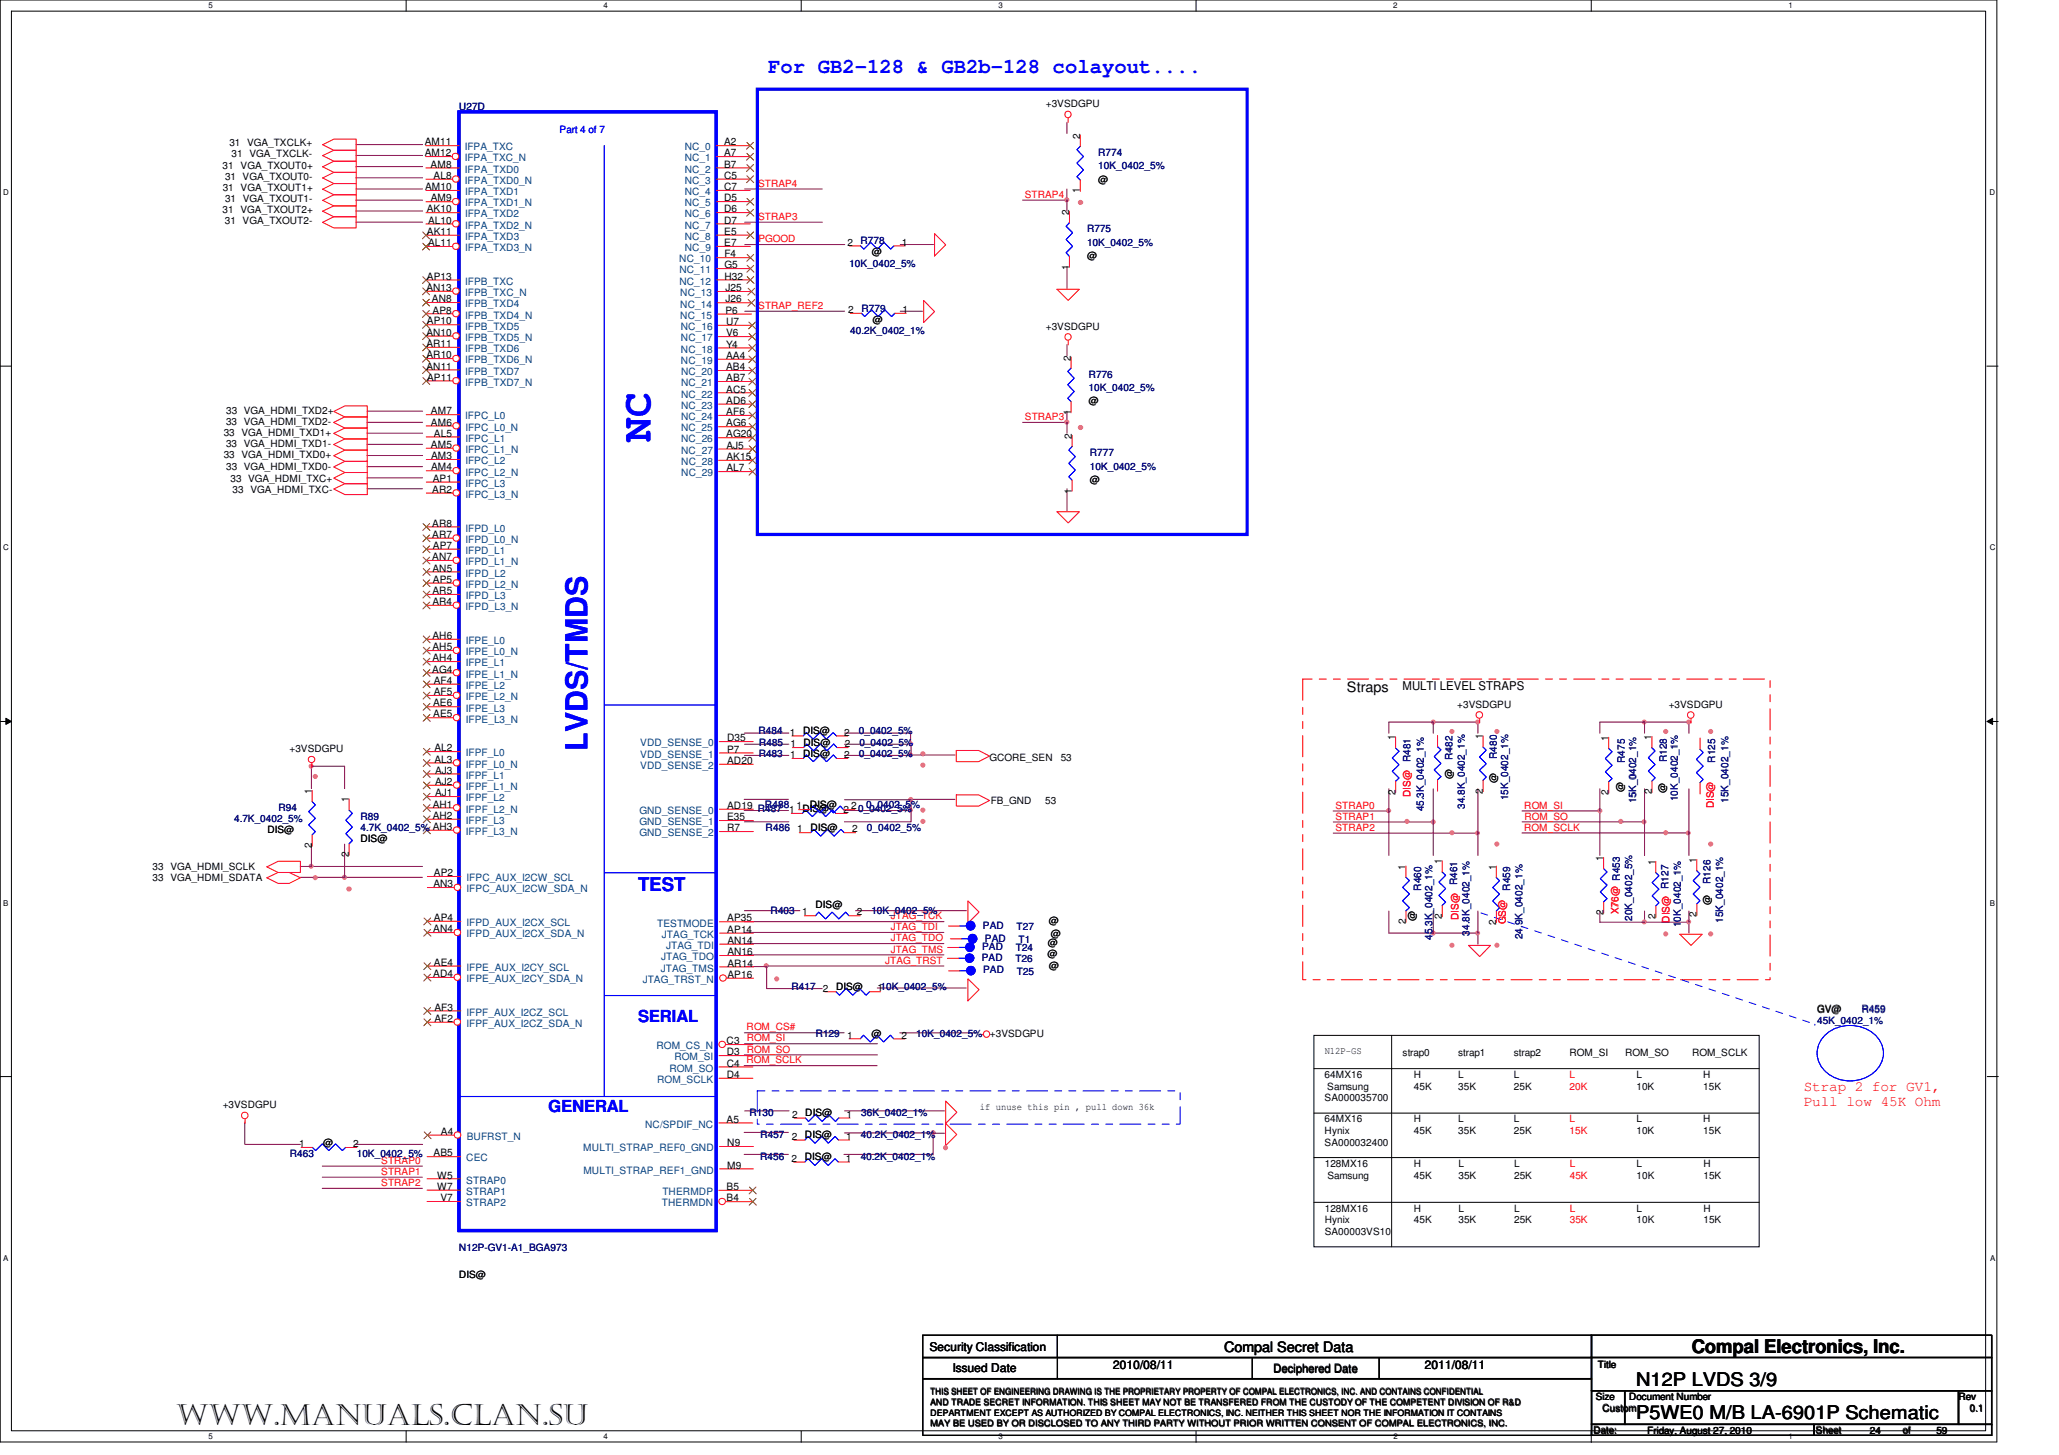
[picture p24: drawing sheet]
<svg xmlns="http://www.w3.org/2000/svg" width="297mm" height="210mm" viewBox="0 0 297 210" stroke-linecap="round" stroke-linejoin="round" font-family="sans-serif">
<defs><g id="words">
<text font-size="5.9" fill="#00f" x="93.8" y="63.7" transform="rotate(-90 93.8 63.7)">NC</text>
<text font-size="4.4" fill="#00f" x="84.7" y="108.3" transform="rotate(-90 84.7 108.3)">LVDS/TMDS</text>
<text font-size="4.2" x="25.4" y="205.5">www.manuals.clan.su</text>
<text font-size="3" fill="#00f" x="110.8" y="10.5">For GB2-128 &amp; GB2b-128 colayout....</text>
<text font-size="2.7" fill="#00f" x="92" y="128.5">TEST</text>
<g font-size="2.7">
<text x="244" y="195.1">Compal Electronics, Inc.</text>
<text x="236" y="199.9">N12P LVDS 3/9</text>
<text x="236" y="204.7">P5WE0 M/B LA-6901P Schematic</text>
</g>
<g font-size="2.4" fill="#00f">
<text x="92" y="147.5">SERIAL</text>
<text x="79.1" y="160.4">GENERAL</text>
</g>
<g font-size="2.1">
<text x="194.3" y="99.9">Straps</text>
<text x="176.6" y="195">Compal Secret Data</text>
</g>
<g font-size="2.1" fill="#f00">
<text x="260.2" y="157.4">Strap 2 for GV1,</text>
<text x="260.2" y="159.6">Pull low 45K Ohm</text>
</g>
<g font-size="1.7">
<text x="202.3" y="99.6">MULTI LEVEL STRAPS</text>
<text x="134.1" y="194.8">Security Classification</text>
<text x="137.4" y="197.9">Issued Date</text>
<text x="160.5" y="197.4">2010/08/11</text>
<text x="183.7" y="198">Deciphered Date</text>
<text x="205.5" y="197.4">2011/08/11</text>
</g>
<g font-size="1.5" fill="#000080">
<text x="66.2" y="15.9">U27D</text>
<text x="158.4" y="22.5">R774</text>
<text x="158.4" y="24.4">10K_0402_5%</text>
<text x="124.3" y="44.9">R779</text>
<text x="122.6" y="48.1">40.2K_0402_1%</text>
<text x="247.4" y="110" transform="rotate(-90 247.4 110)">R125</text>
<text x="52" y="118.2">R89</text>
<text x="52" y="119.9">4.7K_0402_5% AH3</text>
<text x="110.4" y="116.5">R488</text>
<text x="110.4" y="119.9">R486</text>
<text x="124.9" y="116.5">0_0402_5%</text>
<text x="125" y="119.9">0_0402_5%</text>
<text x="249.3" y="115.8" transform="rotate(-90 249.3 115.8)">15K_0402_1%</text>
<text x="205" y="128.5" transform="rotate(-90 205 128.5)">R460</text>
<text x="210.2" y="127.7" transform="rotate(-90 210.2 127.7)">R461</text>
<text x="217.9" y="128.5" transform="rotate(-90 217.9 128.5)">R459</text>
<text x="142.1" y="135.9">PAD</text>
<text x="146.9" y="136">T1</text>
<text x="206.6" y="135.6" transform="rotate(-90 206.6 135.6)">45.3K_0402_1%</text>
<text x="212" y="135" transform="rotate(-90 212 135)">34.8K_0402_1%</text>
<text x="219.6" y="135.5" transform="rotate(-90 219.6 135.5)">24.9K_0402_1%</text>
<text x="242.5" y="133.8" transform="rotate(-90 242.5 133.8)">10K_0402_1%</text>
<text x="108.1" y="161">R130</text>
<text x="124.2" y="161">36K_0402_1%</text>
<text x="66.2" y="180.5">N12P-GV1-A1_BGA973</text>
</g>
<g font-size="1.5">
<text x="61.3" y="22.5">AM12</text>
<text x="61.3" y="21">AM11</text>
<text x="104.5" y="21">A2</text>
<text x="104.5" y="22.5">A7</text>
<text x="155.8" y="20" transform="rotate(-90 155.8 20)">2</text>
<text x="61.3" y="27.4">AM10</text>
<text x="62.1" y="24.2">AM8</text>
<text x="62.1" y="29.1">AM9</text>
<text x="62.6" y="25.8">AL8</text>
<text x="104.5" y="24.2">B7</text>
<text x="104.5" y="25.8">C5</text>
<text x="104.5" y="27.4">C7</text>
<text x="104.5" y="29">D5</text>
<text x="155.8" y="27.9" transform="rotate(-90 155.8 27.9)">1</text>
<text x="158.4" y="26.4">@</text>
<text x="61.6" y="30.6">AK10</text>
<text x="61.6" y="33.9">AK11</text>
<text x="61.8" y="32.3">AL10</text>
<text x="61.8" y="35.5">AL11</text>
<text x="104.5" y="30.6">D6</text>
<text x="104.5" y="32.3">D7</text>
<text x="104.5" y="33.9">E5</text>
<text x="104.5" y="35.5">E7</text>
<text x="61.5" y="42">AN13</text>
<text x="61.6" y="40.3">AP13</text>
<text x="104.5" y="37.1">F4</text>
<text x="104.5" y="38.7">G5</text>
<text x="104.5" y="40.3">H32</text>
<text x="61.6" y="46.8">AP10</text>
<text x="62.3" y="43.6">AN8</text>
<text x="62.4" y="45.2">AP8</text>
<text x="104.6" y="42">J25</text>
<text x="104.6" y="43.6">J26</text>
<text x="104.6" y="45.3">P6</text>
<text x="104.7" y="46.9">U7</text>
<text x="122.4" y="45.2">2</text>
<text x="125.9" y="46.6">@</text>
<text x="130.2" y="45.2">1</text>
<text x="61.5" y="48.4">AN10</text>
<text x="61.5" y="50.1">AR11</text>
<text x="61.5" y="51.7">AR10</text>
<text x="61.5" y="53.3">AN11</text>
<text x="104.7" y="48.5">V6</text>
<text x="104.7" y="50.1">Y4</text>
<text x="104.8" y="51.8">AA4</text>
<text x="104.8" y="53.4">AB4</text>
<text x="61.6" y="54.9">AP11</text>
<text x="62.2" y="59.8">AM7</text>
<text x="104.8" y="55">AB7</text>
<text x="104.8" y="56.6">AC5</text>
<text x="104.8" y="58.3">AD6</text>
<text x="104.8" y="59.9">AF6</text>
<text x="62.2" y="61.4">AM6</text>
<text x="62.2" y="64.6">AM5</text>
<text x="62.6" y="63">AL5</text>
<text x="104.8" y="61.5">AG6</text>
<text x="104.8" y="63.1">AG20</text>
<text x="104.8" y="64.7">AJ5</text>
<text x="62.2" y="66.2">AM3</text>
<text x="62.2" y="67.9">AM4</text>
<text x="62.4" y="71.1">AR2</text>
<text x="62.4" y="69.5">AP1</text>
<text x="104.8" y="66.4">AK15</text>
<text x="104.8" y="68">AL7</text>
<text x="62.4" y="76">AR8</text>
<text x="62.4" y="77.6">AR7</text>
<text x="62.4" y="80.8">AN7</text>
<text x="62.4" y="82.5">AN5</text>
<text x="62.5" y="79.2">AP7</text>
<text x="62.4" y="87.3">AR4</text>
<text x="62.4" y="85.7">AR5</text>
<text x="62.5" y="84.1">AP5</text>
<text x="62.4" y="92.2">AH6</text>
<text x="62.4" y="93.8">AH5</text>
<text x="62.4" y="95.4">AH4</text>
<text x="62.4" y="97">AG4</text>
<text x="62.5" y="101.9">AE6</text>
<text x="62.6" y="98.7">AF4</text>
<text x="62.6" y="100.3">AF5</text>
<text x="62.5" y="103.5">AE5</text>
<text x="104.9" y="106.9">D35</text>
<text x="62.7" y="108.4">AL2</text>
<text x="62.7" y="110">AL3</text>
<text x="62.8" y="111.6">AJ3</text>
<text x="62.8" y="113.2">AJ2</text>
<text x="104.9" y="108.6">P7</text>
<text x="104.9" y="110.2">AD20</text>
<text x="50.3" y="115.8" transform="rotate(-90 50.3 115.8)">1</text>
<text x="62.4" y="116.5">AH1</text>
<text x="62.4" y="118.1">AH2</text>
<text x="62.8" y="114.9">AJ1</text>
<text x="104.9" y="116.7">AD19</text>
<text x="104.9" y="118.3">E35</text>
<text x="104.9" y="119.9">R7</text>
<text x="114.9" y="116.8">1DIS@</text>
<text x="116.8" y="116.5">DIS@</text>
<text x="116.9" y="119.9">DIS@</text>
<text x="122.8" y="116.8">20_0402_5%</text>
<text x="50.3" y="123.7" transform="rotate(-90 50.3 123.7)">2</text>
<text x="52" y="121.5">DIS@</text>
<text x="115" y="120.1">1</text>
<text x="122.9" y="120.1">2</text>
<text x="202.8" y="125.5" transform="rotate(-90 202.8 125.5)">1</text>
<text x="208" y="124.7" transform="rotate(-90 208 124.7)">1</text>
<text x="215.8" y="125.5" transform="rotate(-90 215.8 125.5)">1</text>
<text x="238.8" y="124.8" transform="rotate(-90 238.8 124.8)">1</text>
<text x="62.5" y="128">AN3</text>
<text x="62.6" y="126.4">AP2</text>
<text x="62.5" y="134.5">AN4</text>
<text x="62.6" y="132.9">AP4</text>
<text x="104.9" y="132.9">AP35</text>
<text x="104.9" y="134.6">AP14</text>
<text x="104.9" y="136.2">AN14</text>
<text x="104.9" y="137.8">AN16</text>
<text x="151.6" y="135.2">@</text>
<text x="202.8" y="133.4" transform="rotate(-90 202.8 133.4)">2</text>
<text x="204.2" y="132.9" transform="rotate(-90 204.2 132.9)">@</text>
<text x="208" y="132.6" transform="rotate(-90 208 132.6)">2</text>
<text x="215.8" y="133.4" transform="rotate(-90 215.8 133.4)">2</text>
<text x="238.8" y="132.6" transform="rotate(-90 238.8 132.6)">2</text>
<text x="62.5" y="141">AD4</text>
<text x="62.6" y="139.3">AE4</text>
<text x="104.9" y="139.4">AR14</text>
<text x="104.9" y="141.1">AP16</text>
<text x="62.7" y="145.8">AF3</text>
<text x="62.7" y="147.4">AF2</text>
<text x="104.8" y="150.7">C3</text>
<text x="104.8" y="152.2">D3</text>
<text x="104.8" y="153.9">C4</text>
<text x="104.8" y="155.5">D4</text>
<text x="104.8" y="162">A5</text>
<text x="114.3" y="161.3">2</text>
<text x="116.2" y="161">DIS@</text>
<text x="122.1" y="161.2">1</text>
<text x="62.6" y="166.8">AB5</text>
<text x="63.6" y="163.7">A4</text>
<text x="104.9" y="165.4">N9</text>
<text x="114.2" y="164.4">2</text>
<text x="122.1" y="164.4">1</text>
<text x="63.1" y="170">W5</text>
<text x="63.1" y="171.7">W7</text>
<text x="63.5" y="173.3">V7</text>
<text x="104.8" y="171.7">B5</text>
<text x="104.8" y="173.3">B4</text>
<text x="104.9" y="168.6">M9</text>
<text x="66.2" y="184.4">DIS@</text>
</g>
<g font-size="1.5" fill="#004080">
<text x="67" y="23.3">IFPA_TXC_N</text>
<text x="67" y="21.7">IFPA_TXC</text>
<text x="98.8" y="21.7">NC_0</text>
<text x="98.8" y="23.3">NC_1</text>
<text x="67.1" y="24.9">IFPA_TXD0</text>
<text x="67.1" y="26.5">IFPA_TXD0_N</text>
<text x="67.1" y="28.2">IFPA_TXD1</text>
<text x="67.1" y="29.8">IFPA_TXD1_N</text>
<text x="98.8" y="24.9">NC_2</text>
<text x="98.8" y="26.5">NC_3</text>
<text x="98.8" y="28.1">NC_4</text>
<text x="98.8" y="29.8">NC_5</text>
<text x="67.1" y="31.4">IFPA_TXD2</text>
<text x="67.1" y="33">IFPA_TXD2_N</text>
<text x="67.1" y="34.6">IFPA_TXD3</text>
<text x="98.8" y="31.4">NC_6</text>
<text x="98.8" y="33">NC_7</text>
<text x="98.8" y="34.6">NC_8</text>
<text x="67.1" y="36.2">IFPA_TXD3_N</text>
<text x="67.1" y="41.1">IFPB_TXC</text>
<text x="98" y="37.9">NC_10</text>
<text x="98" y="39.4">NC_11</text>
<text x="98" y="41.1">NC_12</text>
<text x="98.8" y="36.2">NC_9</text>
<text x="67.1" y="42.7">IFPB_TXC_N</text>
<text x="67.1" y="44.3">IFPB_TXD4</text>
<text x="67.1" y="46">IFPB_TXD4_N</text>
<text x="67.1" y="47.5">IFPB_TXD5</text>
<text x="98.1" y="42.7">NC_13</text>
<text x="98.1" y="44.4">NC_14</text>
<text x="98.1" y="46">NC_15</text>
<text x="98.2" y="47.6">NC_16</text>
<text x="67.1" y="49.2">IFPB_TXD5_N</text>
<text x="67.1" y="50.8">IFPB_TXD6</text>
<text x="67.1" y="52.4">IFPB_TXD6_N</text>
<text x="98.2" y="49.2">NC_17</text>
<text x="98.2" y="50.9">NC_18</text>
<text x="98.2" y="52.5">NC_19</text>
<text x="67.1" y="54">IFPB_TXD7</text>
<text x="67.1" y="55.6">IFPB_TXD7_N</text>
<text x="98.2" y="54.1">NC_20</text>
<text x="98.3" y="55.7">NC_21</text>
<text x="98.3" y="57.4">NC_22</text>
<text x="98.3" y="59">NC_23</text>
<text x="67.1" y="60.5">IFPC_L0</text>
<text x="67.1" y="62.1">IFPC_L0_N</text>
<text x="67.1" y="63.7">IFPC_L1</text>
<text x="67.1" y="65.3">IFPC_L1_N</text>
<text x="98.3" y="60.6">NC_24</text>
<text x="98.3" y="62.2">NC_25</text>
<text x="98.3" y="63.8">NC_26</text>
<text x="98.3" y="65.5">NC_27</text>
<text x="67.1" y="67">IFPC_L2</text>
<text x="67.1" y="68.6">IFPC_L2_N</text>
<text x="67.1" y="70.2">IFPC_L3</text>
<text x="67.1" y="71.8">IFPC_L3_N</text>
<text x="98.3" y="67.1">NC_28</text>
<text x="98.3" y="68.7">NC_29</text>
<text x="67.2" y="76.7">IFPD_L0</text>
<text x="67.2" y="78.3">IFPD_L0_N</text>
<text x="67.2" y="79.9">IFPD_L1</text>
<text x="67.2" y="81.5">IFPD_L1_N</text>
<text x="67.2" y="83.2">IFPD_L2</text>
<text x="67.2" y="84.8">IFPD_L2_N</text>
<text x="67.2" y="88">IFPD_L3_N</text>
<text x="67.2" y="86.4">IFPD_L3</text>
<text x="67.2" y="92.9">IFPE_L0</text>
<text x="67.2" y="94.5">IFPE_L0_N</text>
<text x="67.2" y="96.1">IFPE_L1</text>
<text x="67.2" y="97.8">IFPE_L1_N</text>
<text x="67.2" y="99.4">IFPE_L2</text>
<text x="67.2" y="101">IFPE_L2_N</text>
<text x="67.2" y="102.6">IFPE_L3</text>
<text x="67.2" y="104.2">IFPE_L3_N</text>
<text x="92.4" y="107.7">VDD_SENSE_0</text>
<text x="67.2" y="109.1">IFPF_L0</text>
<text x="67.2" y="110.7">IFPF_L0_N</text>
<text x="67.2" y="112.3">IFPF_L1</text>
<text x="67.2" y="114">IFPF_L1_N</text>
<text x="92.4" y="109.3">VDD_SENSE_1</text>
<text x="92.4" y="110.9">VDD_SENSE_2</text>
<text x="67.2" y="115.6">IFPF_L2</text>
<text x="67.2" y="117.2">IFPF_L2_N</text>
<text x="67.2" y="118.9">IFPF_L3</text>
<text x="92.2" y="117.4">GND_SENSE_0</text>
<text x="92.2" y="119.1">GND_SENSE_1</text>
<text x="67.2" y="120.5">IFPF_L3_N</text>
<text x="92.3" y="120.6">GND_SENSE_2</text>
<text x="67.3" y="127.1">IFPC_AUX_I2CW_SCL</text>
<text x="67.3" y="128.7">IFPC_AUX_I2CW_SDA_N</text>
<text x="67.3" y="133.6">IFPD_AUX_I2CX_SCL</text>
<text x="67.3" y="135.2">IFPD_AUX_I2CX_SDA_N</text>
<text x="94.8" y="133.7">TESTMODE</text>
<text x="95.5" y="135.3">JTAG_TCK</text>
<text x="96.1" y="136.9">JTAG_TDI</text>
<text x="67.3" y="140.1">IFPE_AUX_I2CY_SCL</text>
<text x="67.3" y="141.7">IFPE_AUX_I2CY_SDA_N</text>
<text x="92.7" y="141.8">JTAG_TRST_N</text>
<text x="95.3" y="140.2">JTAG_TMS</text>
<text x="95.4" y="138.5">JTAG_TDO</text>
<text x="67.3" y="146.5">IFPF_AUX_I2CZ_SCL</text>
<text x="67.3" y="148.2">IFPF_AUX_I2CZ_SDA_N</text>
<text x="94.7" y="151.4">ROM_CS_N</text>
<text x="96.6" y="154.6">ROM_SO</text>
<text x="97.3" y="153">ROM_SI</text>
<text x="94.8" y="156.2">ROM_SCLK</text>
<text x="67.3" y="167.6">CEC</text>
<text x="67.3" y="164.4">BUFRST_N</text>
<text x="84.2" y="166.1">MULTI_STRAP_REF0_GND</text>
<text x="93.1" y="162.7">NC/SPDIF_NC</text>
<text x="67.3" y="170.7">STRAP0</text>
<text x="67.3" y="172.4">STRAP1</text>
<text x="84.2" y="169.3">MULTI_STRAP_REF1_GND</text>
<text x="95.6" y="172.4">THERMDP</text>
<text x="67.3" y="174">STRAP2</text>
<text x="95.5" y="174">THERMDN</text>
</g>
<text font-size="1.5" fill="#00f" x="80.7" y="19.1">Part 4 of 7</text>
<g font-size="1.5" fill="#f00">
<text x="247.2" y="116.6" transform="rotate(-90 247.2 116.6)">DIS@</text>
<text x="210.4" y="132.7" transform="rotate(-90 210.4 132.7)">DIS@</text>
<text x="217.2" y="133.4" transform="rotate(-90 217.2 133.4)">GS@</text>
<text x="240.9" y="133.1" transform="rotate(-90 240.9 133.1)">DIS@ R127</text>
</g>
<g font-size="1.4">
<text x="150.9" y="15.5">+3VSDGPU</text>
<text x="33.1" y="21.1">31 VGA_TXCLK+</text>
<text x="33.4" y="22.7">31 VGA_TXCLK-</text>
<text x="32.1" y="24.3">31 VGA_TXOUT0+</text>
<text x="32.1" y="27.5">31 VGA_TXOUT1+</text>
<text x="32.5" y="25.9">31 VGA_TXOUT0-</text>
<text x="32.5" y="29.1">31 VGA_TXOUT1-</text>
<text x="32.1" y="30.7">31 VGA_TXOUT2+</text>
<text x="32.5" y="32.3">31 VGA_TXOUT2-</text>
<text x="122.2" y="35.4">2</text>
<text x="130.1" y="35.4">1</text>
<text x="154.2" y="31" transform="rotate(-90 154.2 31)">2</text>
<text x="125.8" y="36.8">@</text>
<text x="154.2" y="38.9" transform="rotate(-90 154.2 38.9)">1</text>
<text x="156.8" y="37.4">@</text>
<text x="150.9" y="47.6">+3VSDGPU</text>
<text x="154.5" y="52" transform="rotate(-90 154.5 52)">2</text>
<text x="32.6" y="59.7">33 VGA_HDMI_TXD2+</text>
<text x="154.5" y="59.8" transform="rotate(-90 154.5 59.8)">1</text>
<text x="157.1" y="58.3">@</text>
<text x="32.3" y="62.9">33 VGA_HDMI_TXD1+</text>
<text x="32.6" y="61.3">33 VGA_HDMI_TXD2-</text>
<text x="32.6" y="64.6">33 VGA_HDMI_TXD1-</text>
<text x="154.6" y="63.3" transform="rotate(-90 154.6 63.3)">2</text>
<text x="32.3" y="66.1">33 VGA_HDMI_TXD0+</text>
<text x="32.6" y="67.7">33 VGA_HDMI_TXD0-</text>
<text x="33.3" y="69.5">33 VGA_HDMI_TXC+</text>
<text x="33.6" y="71.1">33 VGA_HDMI_TXC-</text>
<text x="154.6" y="71.2" transform="rotate(-90 154.6 71.2)">1</text>
<text x="157.2" y="69.7">@</text>
<text x="114" y="106.1">1</text>
<text x="114" y="107.8">1</text>
<text x="115.9" y="105.9">DIS@</text>
<text x="115.9" y="107.6">DIS@</text>
<text x="121.8" y="106.1">2</text>
<text x="121.9" y="107.8">2</text>
<text x="201.3" y="106.8" transform="rotate(-90 201.3 106.8)">1</text>
<text x="210.2" y="102.1">+3VSDGPU</text>
<text x="213.9" y="106.7" transform="rotate(-90 213.9 106.7)">1</text>
<text x="232" y="106.9" transform="rotate(-90 232 106.9)">1</text>
<text x="238.3" y="106.8" transform="rotate(-90 238.3 106.8)">1</text>
<text x="240.7" y="102.1">+3VSDGPU</text>
<text x="41.8" y="108.5">+3VSDGPU</text>
<text x="114" y="109.4">1</text>
<text x="115.9" y="109.2">DIS@</text>
<text x="121.8" y="109.4">2</text>
<text x="142.8" y="109.7">GCORE_SEN</text>
<text x="153" y="109.7">53</text>
<text x="209.5" y="112.3" transform="rotate(-90 209.5 112.3)">@</text>
<text x="215.9" y="112.9" transform="rotate(-90 215.9 112.9)">@</text>
<text x="45" y="114.5" transform="rotate(-90 45 114.5)">1</text>
<text x="113.9" y="117.3">1</text>
<text x="121.7" y="117.3">2</text>
<text x="142.9" y="116">FB_GND</text>
<text x="150.8" y="116">53</text>
<text x="201.3" y="114.6" transform="rotate(-90 201.3 114.6)">2</text>
<text x="213.9" y="114.5" transform="rotate(-90 213.9 114.5)">2</text>
<text x="232" y="114.7" transform="rotate(-90 232 114.7)">2</text>
<text x="234.2" y="114.2" transform="rotate(-90 234.2 114.2)">@</text>
<text x="238.3" y="114.6" transform="rotate(-90 238.3 114.6)">2</text>
<text x="240.3" y="114.5" transform="rotate(-90 240.3 114.5)">@</text>
<text x="22" y="125.4">33 VGA_HDMI_SCLK</text>
<text x="38.6" y="120.2">DIS@</text>
<text x="45" y="122.4" transform="rotate(-90 45 122.4)">2</text>
<text x="231.3" y="124.2" transform="rotate(-90 231.3 124.2)">1</text>
<text x="244.7" y="124.5" transform="rotate(-90 244.7 124.5)">1</text>
<text x="22" y="127.1">33 VGA_HDMI_SDATA</text>
<text x="117.6" y="131">DIS@</text>
<text x="246.8" y="130.6" transform="rotate(-90 246.8 130.6)">@</text>
<text x="115.7" y="132.1">1</text>
<text x="123.6" y="132.1">2</text>
<text x="151.1" y="138">@</text>
<text x="151.2" y="136.4">@</text>
<text x="151.3" y="133.3">@</text>
<text x="231.3" y="132" transform="rotate(-90 231.3 132)">2</text>
<text x="244.8" y="132.3" transform="rotate(-90 244.8 132.3)">2</text>
<text x="118.7" y="143">2</text>
<text x="120.6" y="142.8">DIS@</text>
<text x="126.6" y="143">110K_0402_5%</text>
<text x="151.3" y="139.8">@</text>
<text x="122.2" y="149.8">1</text>
<text x="125.7" y="149.6">@</text>
<text x="130" y="149.8">2</text>
<text x="142.8" y="149.6">+3VSDGPU</text>
<text x="262.1" y="146.1">GV@</text>
<text x="191.1" y="155.5">64MX16</text>
<text x="191.1" y="152.1">N12P-GS</text>
<text x="202.4" y="152.3">strap0</text>
<text x="204" y="155.5">H</text>
<text x="210.4" y="152.3">strap1</text>
<text x="210.4" y="155.5">L</text>
<text x="218.4" y="152.3">strap2</text>
<text x="218.4" y="155.5">L</text>
<text x="226.4" y="152.3">ROM_SI</text>
<text x="234.5" y="152.3">ROM_SO</text>
<text x="236.1" y="155.5">L</text>
<text x="244.1" y="152.3">ROM_SCLK</text>
<text x="245.7" y="155.5">H</text>
<text x="32.1" y="159.9">+3VSDGPU</text>
<text x="141.4" y="160.1">if unuse this pin , pull down 36k</text>
<text x="191.1" y="158.9">SA000035700</text>
<text x="191.1" y="161.9">64MX16</text>
<text x="191.5" y="157.2">Samsung</text>
<text x="204" y="157.2">45K</text>
<text x="204" y="161.9">H</text>
<text x="210.4" y="157.2">35K</text>
<text x="210.4" y="161.9">L</text>
<text x="218.4" y="157.2">25K</text>
<text x="218.4" y="161.9">L</text>
<text x="236.1" y="157.2">10K</text>
<text x="236.1" y="161.9">L</text>
<text x="245.7" y="157.2">15K</text>
<text x="245.7" y="161.9">H</text>
<text x="43.1" y="165.5">1</text>
<text x="46.6" y="165.3">@</text>
<text x="51" y="165.5">2</text>
<text x="114.2" y="167.6">2</text>
<text x="116.1" y="167.4">DIS@</text>
<text x="116.1" y="164.2">DIS@</text>
<text x="122" y="167.6">1</text>
<text x="191.1" y="163.6">Hynix</text>
<text x="191.1" y="165.3">SA000032400</text>
<text x="204" y="163.6">45K</text>
<text x="210.4" y="163.6">35K</text>
<text x="218.4" y="163.6">25K</text>
<text x="236.1" y="163.6">10K</text>
<text x="245.7" y="163.6">15K</text>
<text x="191.1" y="168.3">128MX16</text>
<text x="191.5" y="170">Samsung</text>
<text x="204" y="168.3">H</text>
<text x="204" y="170">45K</text>
<text x="210.4" y="168.3">L</text>
<text x="210.4" y="170">35K</text>
<text x="218.4" y="168.3">L</text>
<text x="218.4" y="170">25K</text>
<text x="236.1" y="168.3">L</text>
<text x="236.1" y="170">10K</text>
<text x="245.7" y="168.3">H</text>
<text x="245.7" y="170">15K</text>
<text x="191.1" y="174.8">128MX16</text>
<text x="191.1" y="176.5">Hynix</text>
<text x="191.1" y="178.2">SA00003VS10</text>
<text x="204" y="174.8">H</text>
<text x="204" y="176.5">45K</text>
<text x="210.4" y="174.8">L</text>
<text x="210.4" y="176.5">35K</text>
<text x="218.4" y="174.8">L</text>
<text x="218.4" y="176.5">25K</text>
<text x="236.1" y="174.8">L</text>
<text x="236.1" y="176.5">10K</text>
<text x="245.7" y="174.8">H</text>
<text x="245.7" y="176.5">15K</text>
<text x="230.5" y="197.3">Title</text>
<text x="230.2" y="201.9">Size</text>
<text x="231.2" y="203.6">Custom</text>
<text x="235" y="201.9">Document Number</text>
<text x="282.5" y="201.9">Rev</text>
<text x="284.1" y="203.6">0.1</text>
<text x="229.8" y="206.8">Date:</text>
<text x="237.6" y="206.8">Friday, August 27, 2010</text>
<text x="261.9" y="206.8">Sheet</text>
<text x="269.7" y="206.8">24</text>
<text x="274.5" y="206.8">of</text>
<text x="279.3" y="206.8">59</text>
</g>
<g font-size="1.4" fill="#f00">
<text x="109.4" y="26.9">STRAP4</text>
<text x="147.9" y="28.5">STRAP4</text>
<text x="109.4" y="31.7">STRAP3</text>
<text x="109.4" y="34.9">PGOOD</text>
<text x="109.4" y="44.6">STRAP_REF2</text>
<text x="147.9" y="60.6">STRAP3</text>
<text x="192.7" y="116.7">STRAP0</text>
<text x="192.7" y="119.8">STRAP2</text>
<text x="192.7" y="118.2">STRAP1</text>
<text x="203.5" y="115" transform="rotate(-90 203.5 115)">DIS@</text>
<text x="219.9" y="119.8">ROM_SCLK</text>
<text x="219.9" y="116.7">ROM_SI</text>
<text x="219.9" y="118.2">ROM_SO</text>
<text x="233.5" y="131.9" transform="rotate(-90 233.5 131.9)">X76@ R453</text>
<text x="128.5" y="134.2">JTAG_TDI</text>
<text x="128.5" y="135.8">JTAG_TDO</text>
<text x="128.5" y="137.4">JTAG_TMS</text>
<text x="128.5" y="132.6">JTAG_TCK</text>
<text x="127.7" y="139">JTAG_TRST</text>
<text x="107.7" y="148.7">ROM_CS#</text>
<text x="107.7" y="153.4">ROM_SCLK</text>
<text x="107.7" y="151.8">ROM_SO</text>
<text x="107.7" y="150.2">ROM_SI</text>
<text x="226.4" y="155.5">L</text>
<text x="226.4" y="157.2">20K</text>
<text x="226.4" y="161.9">L</text>
<text x="55" y="167.9">STRAP0</text>
<text x="226.4" y="163.6">15K</text>
<text x="55" y="171.1">STRAP2</text>
<text x="55" y="169.5">STRAP1</text>
<text x="226.5" y="168.3">L</text>
<text x="226.5" y="170">45K</text>
<text x="226.5" y="174.8">L</text>
<text x="226.5" y="176.5">35K</text>
</g>
<g font-size="1.4" fill="#000080">
<text x="124.1" y="35.2">R778</text>
<text x="156.8" y="33.5">R775</text>
<text x="156.8" y="35.4">10K_0402_5%</text>
<text x="122.5" y="38.5">10K_0402_5%</text>
<text x="157.1" y="54.5">R776</text>
<text x="157.1" y="56.4">10K_0402_5%</text>
<text x="157.2" y="65.8">R777</text>
<text x="157.2" y="67.7">10K_0402_5%</text>
<text x="109.4" y="105.9">R484</text>
<text x="109.5" y="107.6">R485</text>
<text x="123.9" y="105.9">0_0402_5%</text>
<text x="124" y="107.6">0_0402_5%</text>
<text x="109.5" y="109.2">R483</text>
<text x="123.9" y="109.2">0_0402_5%</text>
<text x="203.5" y="110" transform="rotate(-90 203.5 110)">R481</text>
<text x="209.5" y="109.6" transform="rotate(-90 209.5 109.6)">R482</text>
<text x="215.9" y="109.5" transform="rotate(-90 215.9 109.5)">R480</text>
<text x="234.4" y="110.1" transform="rotate(-90 234.4 110.1)">R475</text>
<text x="240.5" y="110" transform="rotate(-90 240.5 110)">R128</text>
<text x="33.8" y="118.6">4.7K_0402_5%</text>
<text x="40.2" y="117">R94</text>
<text x="109.3" y="117.1">R487</text>
<text x="205.4" y="117.1" transform="rotate(-90 205.4 117.1)">45.3K_0402_1%</text>
<text x="211.3" y="116.7" transform="rotate(-90 211.3 116.7)">34.8K_0402_1%</text>
<text x="217.6" y="115.5" transform="rotate(-90 217.6 115.5)">15K_0402_1%</text>
<text x="236" y="115.9" transform="rotate(-90 236 115.9)">15K_0402_1%</text>
<text x="242" y="115.6" transform="rotate(-90 242 115.6)">10K_0402_1%</text>
<text x="111.2" y="131.8">R403</text>
<text x="125.7" y="131.8">10K_0402_5%</text>
<text x="246.8" y="127.5" transform="rotate(-90 246.8 127.5)">R126</text>
<text x="141.7" y="137.1">PAD</text>
<text x="141.8" y="134">PAD</text>
<text x="146.5" y="137.2">T24</text>
<text x="146.7" y="134.1">T27</text>
<text x="235.4" y="132.8" transform="rotate(-90 235.4 132.8)">20K_0402_5%</text>
<text x="248.6" y="133.1" transform="rotate(-90 248.6 133.1)">15K_0402_1%</text>
<text x="114.2" y="142.8">R417</text>
<text x="141.6" y="138.6">PAD</text>
<text x="141.8" y="140.4">PAD</text>
<text x="146.5" y="138.8">T26</text>
<text x="146.7" y="140.6">T25</text>
<text x="117.7" y="149.6">R129</text>
<text x="132.2" y="149.6">10K_0402_5%</text>
<text x="262.1" y="147.7">45K_0402_1%</text>
<text x="268.6" y="146.1">R459</text>
<text x="41.8" y="166.9">R463</text>
<text x="51.5" y="166.9">10K_0402_5%</text>
<text x="109.7" y="167.4">R456</text>
<text x="109.7" y="164.2">R457</text>
<text x="124.2" y="167.4">40.2K_0402_1%</text>
<text x="124.2" y="164.2">40.2K_0402_1%</text>
</g>
<g font-size="1.3">
<text x="134.2" y="201.2">THIS SHEET OF ENGINEERING DRAWING IS THE PROPRIETARY PROPERTY OF COMPAL ELECTRONICS, INC. AND CONTAINS CONFIDENTIAL</text>
<text x="134.2" y="202.7">AND TRADE SECRET INFORMATION. THIS SHEET MAY NOT BE TRANSFERED FROM THE CUSTODY OF THE COMPETENT DIVISION OF R&amp;D</text>
<text x="134.2" y="204.2">DEPARTMENT EXCEPT AS AUTHORIZED BY COMPAL ELECTRONICS, INC. NEITHER THIS SHEET NOR THE INFORMATION IT CONTAINS</text>
<text x="134.2" y="205.8">MAY BE USED BY OR DISCLOSED TO ANY THIRD PARTY WITHOUT PRIOR WRITTEN CONSENT OF COMPAL ELECTRONICS, INC.</text>
</g>
<g font-size="1.1">
<text x="30.1" y="1.1">5</text>
<text x="87" y="1.1">4</text>
<text x="144" y="1.1">3</text>
<text x="201" y="1.1">2</text>
<text x="258" y="1.1">1</text>
<text x=".5" y="28.2">D</text>
<text x="287" y="28.2">D</text>
<text x=".5" y="79.4">C</text>
<text x="287" y="79.4">C</text>
<text x=".5" y="130.6">B</text>
<text x="287.1" y="130.6">B</text>
<text x=".5" y="181.9">A</text>
<text x="287.1" y="181.9">A</text>
<text x="30.1" y="207.6">5</text>
<text x="87" y="207.6">4</text>
<text x="144" y="207.6">3</text>
<text x="201" y="207.6">2</text>
<text x="258" y="207.6">1</text>
</g>
</g></defs>
<path d="M0 0h288.1v208h-288zM1.6 1.6h284.9v204.8h-284.9z" fill="none" stroke="#000" stroke-width=".14"/>
<g fill="#fff">
<path d="M30.1 .2h.6v1.2h-.6z"/>
<path d="M30.1 206.6h.6v1.2h-.6z"/>
</g>
<path d="M58.6 0v1.6M58.6 206.4v1.6" fill="none" stroke="#000" stroke-width=".14"/>
<g fill="#fff">
<path d="M87 .2h.6v1.2h-.6z"/>
<path d="M87 206.6h.6v1.2h-.6z"/>
</g>
<path d="M115.6 0v1.6M115.6 206.5v1.6" fill="none" stroke="#000" stroke-width=".14"/>
<g fill="#fff">
<path d="M144 .2h.6v1.2h-.6z"/>
<path d="M144 206.6h.6v1.2h-.6z"/>
</g>
<path d="M172.5 0v1.6M172.5 206.5v1.6" fill="none" stroke="#000" stroke-width=".14"/>
<g fill="#fff">
<path d="M201 .2h.6v1.2h-.6z"/>
<path d="M201 206.7h.6v1.1h-.6z"/>
</g>
<path d="M229.6 0v1.6M229.6 206.5v1.6" fill="none" stroke="#000" stroke-width=".14"/>
<g fill="#fff">
<path d="M258 .2h.6v1.2h-.6z"/>
<path d="M258 206.7h.6v1.1h-.6z"/>
<path d="M.5 27.2h.7v1.2h-.7z"/>
<path d="M287 27.2h.8v1.2h-.8z"/>
<path d="M.5 78.4h.7v1.2h-.7z"/>
<path d="M287.1 78.4h.7v1.2h-.7z"/>
</g>
<path d="M0 52.8h1.6M286.6 52.8h1.6" fill="none" stroke="#000" stroke-width=".14"/>
<g fill="#fff">
<path d="M.5 129.7h.7v1.1h-.7z"/>
<path d="M287.1 129.7h.7v1.1h-.7z"/>
</g>
<path d="M0 104.1h1.6M.8 103.6l.8 .5-.8 .4zM286.7 104.1h1.6M286.7 104.1l.8-.5v.9z" fill="none" stroke="#000" stroke-width=".14"/>
<path d="M.8 103.6l.8 .5-.8 .4zM286.7 104.1l.8-.5v.9z" fill="#000"/>
<g fill="#fff">
<path d="M.5 180.9h.7v1.2h-.7z"/>
<path d="M287.1 180.9h.7v1.2h-.7z"/>
</g>
<path d="M0 155.3h1.6M286.7 155.3h1.6" fill="none" stroke="#000" stroke-width=".14"/>
<path d="M131.4 105.7v1.6M131.4 108.9h6.4" fill="none" stroke="#800040" stroke-width=".14"/>
<circle cx="131.3" cy="108.9" r=".3" fill="#f0f"/>
<circle cx="131.3" cy="108.9" r=".3" fill="none" stroke="#f0f" stroke-width=".14"/>
<path d="M107.3 116.9h6.4M107.3 115.3h6.4M121.8 116.9h9.6M131.4 115.3h6.4M107.3 163.4h6.4M107.3 166.5h6.4M121.8 166.5h12.7" fill="none" stroke="#800040" stroke-width=".14"/>
<circle cx="131.3" cy="116.9" r=".3" fill="#f0f"/>
<circle cx="131.3" cy="116.9" r=".3" fill="none" stroke="#f0f" stroke-width=".14"/>
<path d="M107.4 134.5h28.8M107.4 136.1h28.8M110.5 139.4h25.7M107.3 153.7h19.2M126.6 142.5h12.8" fill="none" stroke="#800040" stroke-width=".14"/>
<circle cx="110.5" cy="139.3" r=".3" fill="#f0f"/>
<circle cx="110.5" cy="139.3" r=".3" fill="none" stroke="#f0f" stroke-width=".14"/>
<path d="M131.4 115.4v1.6M107.4 137.8h28.8M107.4 133h28.8M107.4 131.4h8M123.4 131.4h16M107.4 149h14.4M107.4 152.2h19.2M107.4 150.6h19.2M129.8 149h11.2M46.5 171.4h14.4M46.5 169.8h14.4M46.5 168.2h14.4" fill="none" stroke="#800040" stroke-width=".14"/>
<circle cx="131.4" cy="115.3" r=".3" fill="#f0f"/>
<circle cx="131.4" cy="115.3" r=".3" fill="none" stroke="#f0f" stroke-width=".14"/>
<path d="M107.4 109h6.4M107.4 118.6h6.4M121.8 115.4h9.6M134.6 163.4v3.2" fill="none" stroke="#800040" stroke-width=".14"/>
<circle cx="134.6" cy="163.4" r=".3" fill="#f0f"/>
<circle cx="134.6" cy="163.4" r=".3" fill="none" stroke="#f0f" stroke-width=".14"/>
<path d="M107.4 107.4h6.4M107.4 105.8h6.4M121.8 105.8h9.6M121.8 107.4h9.6v1.6h-9.6M131.4 117v1.6h-9.6M121.8 163.4h12.8" fill="none" stroke="#800040" stroke-width=".14"/>
<circle cx="131.4" cy="107.3" r=".3" fill="#f0f"/>
<circle cx="131.4" cy="107.3" r=".3" fill="none" stroke="#f0f" stroke-width=".14"/>
<path d="M49.7 126.6h11.2" fill="none" stroke="#800040" stroke-width=".14"/>
<circle cx="49.7" cy="126.6" r=".31" fill="#f0f"/>
<circle cx="49.7" cy="126.6" r=".31" fill="none" stroke="#f0f" stroke-width=".14"/>
<path d="M44.9 125h16" fill="none" stroke="#800040" stroke-width=".14"/>
<circle cx="44.9" cy="124.9" r=".3" fill="#f0f"/>
<circle cx="44.9" cy="124.9" r=".3" fill="none" stroke="#f0f" stroke-width=".14"/>
<path d="M44.9 110.5v3.3M44.9 121.8v3.2" fill="none" stroke="#800040" stroke-width=".14"/>
<circle cx="44.9" cy="110.5" r=".3" fill="#f0f"/>
<circle cx="44.9" cy="110.5" r=".3" fill="none" stroke="#f0f" stroke-width=".14"/>
<path d="M44.9 110.5h4.8v3.3M43.3 125h1.6M49.7 121.8v4.8h-6.4M219.6 120.2h24" fill="none" stroke="#800040" stroke-width=".14"/>
<circle cx="243.5" cy="120.2" r=".3" fill="#f0f"/>
<circle cx="243.5" cy="120.2" r=".3" fill="none" stroke="#f0f" stroke-width=".14"/>
<path d="M192.3 117h8M219.6 117h11.2" fill="none" stroke="#800040" stroke-width=".14"/>
<circle cx="200.3" cy="116.9" r=".3" fill="#f0f"/>
<circle cx="200.3" cy="116.9" r=".3" fill="none" stroke="#f0f" stroke-width=".14"/>
<path d="M219.6 118.6h17.6" fill="none" stroke="#800040" stroke-width=".14"/>
<circle cx="237.2" cy="118.6" r=".3" fill="#f0f"/>
<circle cx="237.2" cy="118.6" r=".3" fill="none" stroke="#f0f" stroke-width=".14"/>
<path d="M192.3 120.2h20.9" fill="none" stroke="#800040" stroke-width=".14"/>
<circle cx="213.2" cy="120.2" r=".3" fill="#f0f"/>
<circle cx="213.2" cy="120.2" r=".3" fill="none" stroke="#f0f" stroke-width=".14"/>
<path d="M192.3 118.6h14.5" fill="none" stroke="#800040" stroke-width=".14"/>
<circle cx="206.8" cy="118.6" r=".3" fill="#f0f"/>
<circle cx="206.8" cy="118.6" r=".3" fill="none" stroke="#f0f" stroke-width=".14"/>
<g fill="none" stroke="#800040" stroke-width=".14">
<path d="M52.9 59.3h8.1M52.9 60.9h8.1M52.9 62.5h8.1M52.9 64.1h8.1M52.9 65.7h8.1M52.9 67.3h8.1M52.9 68.9h8.1M52.9 70.5h8.1M206.8 104.2h6.4M35.3 161.9v3.2h8M51.3 165.1h9.7M107.4 160.3h6.4"/>
<path d="M121.8 160.3h14.5M134.6 163.5h1.7"/>
</g>
<circle cx="206.8" cy="104.2" r=".3" fill="#f0f"/>
<circle cx="206.8" cy="104.2" r=".3" fill="none" stroke="#f0f" stroke-width=".14"/>
<path d="M206.8 104.2v1.6M213.2 104.2v1.6" fill="none" stroke="#800040" stroke-width=".14"/>
<circle cx="213.2" cy="104.2" r=".3" fill="#f0f"/>
<circle cx="213.2" cy="104.2" r=".3" fill="none" stroke="#f0f" stroke-width=".14"/>
<path d="M200.4 113.8v3.2M206.8 104.2h-6.4v1.6M206.8 113.8v4.8M213.2 113.8v6.4M200.4 131.4v3.2M206.8 134.6h6.4v1.6" fill="none" stroke="#800040" stroke-width=".14"/>
<circle cx="213.2" cy="134.6" r=".3" fill="#f0f"/>
<circle cx="213.2" cy="134.6" r=".3" fill="none" stroke="#f0f" stroke-width=".14"/>
<circle cx="206.8" cy="134.6" r=".3" fill="#f0f"/>
<circle cx="206.8" cy="134.6" r=".3" fill="none" stroke="#f0f" stroke-width=".14"/>
<path d="M200.4 117v6.4M206.8 118.6v4.8M237.2 104.2h6.5M206.8 131.4v3.2h-6.4M213.2 120.2v3.2M213.2 131.4v3.2" fill="none" stroke="#800040" stroke-width=".14"/>
<circle cx="237.2" cy="104.2" r=".3" fill="#f0f"/>
<circle cx="237.2" cy="104.2" r=".3" fill="none" stroke="#f0f" stroke-width=".14"/>
<path d="M230.8 117v6.4M237.2 113.8v4.8M243.7 113.8v6.4" fill="none" stroke="#800040" stroke-width=".14"/>
<circle cx="230.8" cy="117" r=".3" fill="#f0f"/>
<circle cx="230.8" cy="117" r=".3" fill="none" stroke="#f0f" stroke-width=".14"/>
<path d="M230.8 104.2v1.6M237.2 104.2v1.6M243.7 104.2v1.6" fill="none" stroke="#800040" stroke-width=".14"/>
<circle cx="243.6" cy="104.2" r=".3" fill="#f0f"/>
<circle cx="243.6" cy="104.2" r=".3" fill="none" stroke="#f0f" stroke-width=".14"/>
<path d="M230.8 104.2h6.4M230.8 131.4v1.6M237.2 133h6.5v1.6" fill="none" stroke="#800040" stroke-width=".14"/>
<circle cx="243.6" cy="133" r=".3" fill="#f0f"/>
<circle cx="243.6" cy="133" r=".3" fill="none" stroke="#f0f" stroke-width=".14"/>
<path d="M237.2 131.4v1.6" fill="none" stroke="#800040" stroke-width=".14"/>
<circle cx="237.2" cy="133" r=".3" fill="#f0f"/>
<circle cx="237.2" cy="133" r=".3" fill="none" stroke="#f0f" stroke-width=".14"/>
<g fill="none" stroke="#800040" stroke-width=".14">
<path d="M51.3 25.6h9.7M51.3 27.3h9.7M51.3 32.1h9.7M51.3 30.4h9.7M51.3 20.9h9.7M51.3 22.4h9.7M51.3 24h9.7M51.3 28.9h9.7M107.4 27.3h11.2M107.4 32.1h11.2M129.9 35.3h4.8M153.9 27.3v1.6h-6.4"/>
<path d="M107.4 44.9h14.5M129.9 44.9h3.2M230.8 113.8v3.2M237.2 118.6v4.8M107.4 139.4h3.2v3.2h8M230.8 133h6.4M243.7 131.4v1.6M243.7 120.2v3.2"/>
</g>
<circle cx="153.9" cy="28.8" r=".31" fill="#f0f"/>
<circle cx="153.9" cy="28.8" r=".31" fill="none" stroke="#f0f" stroke-width=".14"/>
<path d="M153.9 17.6v1.7M153.9 28.9v1.5M153.9 59.3v1.6h-6.4" fill="none" stroke="#800040" stroke-width=".14"/>
<circle cx="153.9" cy="60.9" r=".31" fill="#f0f"/>
<circle cx="153.9" cy="60.9" r=".31" fill="none" stroke="#f0f" stroke-width=".14"/>
<path d="M107.5 35.3h14.4M153.9 38.5v3.2M153.9 49.7v1.6M153.9 60.9v1.6M153.9 70.5v3.2" fill="none" stroke="#800040" stroke-width=".14"/>
<g fill="none" stroke="#f00" stroke-width=".14">
<path d="M154.1 17v.7M46.5 32.1l1.7-.8h3.2v1.6h-3.2zM46.5 30.5l1.7-.8h3.2v1.6h-3.2zM46.5 20.9l1.7-.8h3.2v1.6h-3.2zM46.5 22.4l1.7-.7h3.2v1.6h-3.2zM46.5 25.7l1.7-.8h3.2v1.6h-3.2zM46.5 24.1l1.7-.8h3.2v1.6h-3.2zM46.6 27.3l1.6-.8h3.2v1.6h-3.2zM46.6 28.9l1.6-.8h3.2v1.6h-3.2zM134.8 33.7l1.6 1.6-1.6 1.6zM154.3 37v1.5M154.3 30.5v1.6"/>
<path d="M48.2 59.4l1.6-.9h3.2v1.7h-3.2zM133.3 43.3l1.5 1.7-1.5 1.5zM152.5 41.7h3.2l-1.6 1.6zM154.1 49.1v.7M48.1 60.9l1.6-.8h3.3v1.7h-3.3zM48.1 64.1l1.6-.8h3.3v1.6h-3.3zM48.1 62.5l1.6-.7h3.3v1.5h-3.3zM48.1 65.7l1.7-.8h3.2v1.7h-3.2zM48.1 67.4l1.7-.8h3.2v1.6h-3.2zM48.1 69l1.7-.8h3.2v1.6h-3.2zM48.1 70.5l1.7-.7h3.2v1.6h-3.2zM152.5 73.8h3.2l-1.6 1.6z"/>
<path d="M45 110.1v.6M45 114v1.7M114.2 117.3h1.6M120.6 117.4h1.6M138 108.3h3.2l1.6 .8-1.6 .8h-3.2zM138 114.7h3.2l1.6 .8-1.6 .8h-3.2zM207.4 106.1v1.6M207.4 112.5v1.6M213.5 103.7v.6M244 103.7v.6M38.5 125.1l1.6-.8h3.2v1.6h-3.2zM38.5 126.6l1.6-.7h1.6l1.6 .7-1.6 .8h-1.6z"/>
<path d="M45 120.5v1.6M139.6 130l1.7 1.6-1.7 1.6zM211.9 136.4h3.1l-1.5 1.6zM231.3 123.7v1.6M231.4 130.1v1.6M242.3 134.8h3.3l-1.6 1.6zM136.4 158.8l1.6 1.7-1.6 1.6zM139.6 141.2l1.6 1.6-1.6 1.6zM141.2 149.2h.7M35.4 161.4v.7M43.4 165.5h1.7M49.9 165.5h1.6"/>
<path d="M136.4 162.1l1.6 1.6-1.6 1.6z"/>
<circle cx="154.1" cy="16.5" r=".47"/>
<circle cx="154.1" cy="48.6" r=".47"/>
<circle cx="44.9" cy="109.6" r=".46"/>
<circle cx="213.4" cy="103.1" r=".48"/>
<circle cx="243.9" cy="103.1" r=".48"/>
<circle cx="142.3" cy="149.2" r=".47"/>
<circle cx="35.3" cy="160.9" r=".48"/>
</g>
<g fill="none" stroke="#000" stroke-width=".14">
<path d="M189.5 154.2h64.3M189.6 149.4h64.2v30.5h-64.2zM200.8 149.4v30.5M189.5 160.6h64.3M189.5 167h64.3M189.5 173.5h64.3M253.8 167h.1M133.1 192.6h96.5v3.2h-96.5zM133.1 195.8h96.5v3.1h-96.5zM133.1 198.9h96.5v8.1h-96.5zM133.1 192.6h96.5v3.3h-96.5zM133.1 195.9h96.5v3h-96.5z"/>
<path d="M133.1 198.9h96.5v8.2h-96.5zM133.1 192.7h96.5v3.2h-96.5zM152.5 192.6v3.2M152.5 192.6v6.3M152.5 195.9v3M152.6 192.6v3.3M152.6 195.9v3.1M180.6 195.8v3.1M180.7 195.9v3M180.7 195.9v3.1M198.9 195.8v3.1M199 195.9v3"/>
<path d="M199 195.9v3.1M229.6 192.6h57.7v3.2h-57.7zM229.6 195.8h57.7v4.8h-57.7zM229.6 192.7h57.8v3.2h-57.8zM229.6 195.9h57.8v4.8h-57.8zM229.6 200.6h4.8v4.8h-4.8zM229.6 205.4h32v1.6h-32zM229.6 200.6h4.8v4.9h-4.8zM229.6 205.5h32.1v1.5h-32.1zM229.6 200.7h4.8v4.8h-4.8zM229.6 205.5h32.1v1.6h-32.1zM234.4 200.6h48.1v4.8h-48.1z"/>
<path d="M234.4 200.6h48.1v4.9h-48.1zM234.4 200.7h48.2v4.8h-48.2zM261.6 205.4h25.7v1.6h-25.7zM261.7 205.5h25.6v1.5h-25.6zM261.7 205.5h25.7v1.6h-25.7zM282.5 200.6h4.8v4.8h-4.8zM282.5 200.6h4.8v4.9h-4.8zM282.6 200.7h4.8v4.8h-4.8z"/>
</g>
<path d="M109.2 157.4h61v4.8h-61z" fill="none" stroke="#00f" stroke-width=".14" stroke-dasharray="3.1 1 1 1 1 1"/>
<path d="M187.9 98h67.5v43.3h-67.5z" fill="none" stroke="#f00" stroke-width=".14" stroke-dasharray="3.1 1 1 1 1 1"/>
<path d="M109.3 12.9h70.6v64.2h-70.6z" fill="none" stroke="#00f" stroke-width=".47"/>
<path d="M213.6 131.7l48.2 16.1M261.8 147.8h.1" fill="none" stroke="#00f" stroke-width=".14" stroke-dasharray="1 1 1 1 1 1 1 1"/>
<path d="M154.3 32.1l-.5 .5 .9 1-.9 1 .9 .9-.9 1 .5 .5M45 115.6l.5 .5-1 1 1 1-1 .9 1 1-.5 .5 .5-.5-1-1 1-.9-1-1 1-1-.5-.5M115.8 117.3l.4-.5 1 1 1-1 .9 1 1-1 .5 .5M207.4 107.7l.5 .5-1 .9 1 1-1 1 1 .9-.5 .5M231.3 125.3l.5 .5-.9 1 .9 .9-.9 1 .9 .9-.5 .5 .5-.5-.9-.9 .9-1-.9-.9 .9-1-.5-.5M45.1 165.5l.4 .5 1-1 .9 1 1-1 1 1 .5-.5" fill="none" stroke="#00f" stroke-width=".14"/>
<circle cx="139.9" cy="138.2" r=".62" fill="#00f"/>
<g fill="none" stroke="#00f" stroke-width=".14">
<path d="M138.3 138.2h1"/>
<circle cx="139.9" cy="138.2" r=".62"/>
</g>
<circle cx="139.9" cy="138.2" r=".62" fill="#00f"/>
<g fill="none" stroke="#00f" stroke-width=".14">
<path d="M138.3 138.3h1M125.5 143.1l-.6 .5-.9-1-1 1-.9-1-1 1-.5-.5 .5 .5 1-1 .9 1 1-1 .9 1 .6-.5M263.3 149.4a5.3 5.3 0 0 1 8.1 1.1 3.7 3.7 0 0 1-2.1 4.9 5.1 5.1 0 0 1-6.9-2.1 3.5 3.5 0 0 1 .9-3.9z"/>
<circle cx="139.9" cy="138.2" r=".62"/>
</g>
<path d="M136.7 138.3h1.6M119 143.1h1.6M125.5 143.1h1.5" fill="none" stroke="#f00" stroke-width=".14"/>
<circle cx="139.9" cy="136.6" r=".62" fill="#00f"/>
<g fill="none" stroke="#00f" stroke-width=".14">
<path d="M138.3 136.7h1"/>
<circle cx="139.9" cy="136.6" r=".62"/>
</g>
<circle cx="139.9" cy="136.7" r=".62" fill="#00f"/>
<g fill="none" stroke="#00f" stroke-width=".14">
<path d="M154.5 53.1l-.5 .5 1 1-1 .9 1 1-1 1 .5 .4M115.9 106.2l.4-.5 1 .9 1-.9 .9 .9 1-.9 .5 .5M116.3 108.9l1 1 1-1 .9 1 1-1 .5 .5-.5-.5-1 1-.9-1-1 1-1-1-.4 .5zM213.9 107.8l.5 .4-1 1 1 1-1 .9 1 1-.5 .5M138.3 136.7h1"/>
<circle cx="139.9" cy="136.7" r=".62"/>
</g>
<path d="M154.5 57.9v1.7M154.5 51.5v1.6M114.2 106.2h1.7M114.3 109.4h1.6M120.7 106.2h1.6M120.7 109.4h1.6M214 106.2v1.6M214 112.6v1.6M136.7 136.7h1.6" fill="none" stroke="#f00" stroke-width=".14"/>
<circle cx="140" cy="133.5" r=".63" fill="#00f"/>
<g fill="none" stroke="#00f" stroke-width=".14">
<path d="M138.4 133.6h1"/>
<circle cx="140" cy="133.5" r=".63"/>
</g>
<circle cx="140" cy="133.5" r=".63" fill="#00f"/>
<g fill="none" stroke="#00f" stroke-width=".14">
<path d="M115.9 107.8l.5-.5 1 1 1-1 .9 1 1-1 .4 .5M138.4 133.6h1"/>
<circle cx="140" cy="133.5" r=".63"/>
</g>
<path d="M114.3 107.8h1.6M120.7 107.9h1.7M136.8 133.6h1.6" fill="none" stroke="#f00" stroke-width=".14"/>
<circle cx="140.1" cy="140" r=".62" fill="#00f"/>
<g fill="none" stroke="#00f" stroke-width=".14">
<path d="M138.5 140h.9"/>
<circle cx="140.1" cy="140" r=".62"/>
</g>
<circle cx="140.1" cy="140" r=".62" fill="#00f"/>
<g fill="none" stroke="#00f" stroke-width=".14">
<path d="M124.1 35.5l.5 .4 1-.9 1 .9 .9-.9 1 .9 .5-.4M154.7 64.4l-.5 .5 .9 1-.9 1 .9 .9-.9 1 .5 .5-.5-.5 .9-1-.9-1 .9-.9-.9-1zM201.3 107.9l.5 .5-1 .9 1 1-1 1 1 .9-.5 .5M232.1 108l.5 .4-1 1 1 1-1 .9 1 1-.5 .5 .5-.5-1-1 1-.9-1-1 1-1zM238.3 107.9l.5 .4-1 1 1 1-1 .9 1 1-.5 .5M117.6 132.1l.5-.5 1 1 .9-1 1 1 1-1 .5 .5M244.8 125.6l.4 .5-.9 .9 .9 1-.9 1 .9 .9-.4 .5M124.6 149.3l1 1 .9-1 1 1 1-1 .4 .6-.4-.6-1 1-1-1-.9 1-1-1-.5 .6zM138.5 140.1h1M116.1 167.6l.5-.4 1 .9 .9-.9 1 .9 1-.9 .4 .4M120.9 164.5l-.4-.6-1 1-.9-1-1 1-1-1-.5 .6 .5-.6 1 1 1-1 .9 1 1-1 .5 .6"/>
<circle cx="140.1" cy="140" r=".62"/>
</g>
<g fill="none" stroke="#f00" stroke-width=".14">
<path d="M122.5 35.5h1.7M129 35.5h1.6M154.7 69.3v1.6M154.7 62.8v1.6M201.3 106.3v1.6M201.3 112.7v1.6M232.1 106.4v1.6M232.1 112.8v1.6M238.3 106.3v1.6M238.3 112.7v1.6M116 132.1h1.7M122.5 132.1h1.6"/>
<path d="M244.8 124v1.6M244.8 130.4v1.6M122.5 149.9h1.6M128.9 149.9h1.7M136.9 140.1h1.6M114.5 167.6h1.6M114.5 164.5h1.6M120.9 167.6h1.7M121 164.5h1.6"/>
</g>
<circle cx="140.3" cy="135.4" r=".63" fill="#00f"/>
<g fill="none" stroke="#00f" stroke-width=".14">
<path d="M138.7 135.4h1"/>
<circle cx="140.3" cy="135.4" r=".63"/>
</g>
<circle cx="140.3" cy="135.4" r=".63" fill="#00f"/>
<g fill="none" stroke="#00f" stroke-width=".14">
<path d="M87.2 21v137.2M124.3 45.2l.4 .5 1-1 1 1 .9-1 1 1 .5-.5M87.2 101.7h16.1M245.2 108.1l.5 .5-1 .9 1 1-1 1 1 .9-.5 .5 .5-.5-1-.9 1-1-1-1 1-.9zM87.2 125.9h16.1M138.7 135.4h1M208 125.8l.6 .5-1 1 1 .9-1 1 1 1-.6 .4M208.1 125.8l.5 .5-1 1 1 .9-1 1 1 1-.5 .4M238.9 125.9l.4 .4-.9 1 .9 1-.9 1 .9 .9-.4 .5 .4-.5-1-1 1-.9-1-1 1-1zM66.2 158.2h37.1M103.3 143.6h-16.1h16.1M116.2 161.3l.4 .5 1-1 1 1 .9-1 1 1 .5-.5"/>
<circle cx="140.3" cy="135.4" r=".63"/>
</g>
<path d="M122.7 45.2h1.6M129.1 45.2h1.6M245.3 106.5v1.6M245.3 112.9v1.6M137.1 135.4h1.6M208.1 124.2v1.6M208.1 130.6v1.7M238.9 124.3v1.6M238.9 130.7v1.6M114.6 161.3h1.6M121 161.3h1.6" fill="none" stroke="#f00" stroke-width=".14"/>
<path d="M66.2 16.1h37.1v161.4h-37.1z" fill="none" stroke="#00f" stroke-width=".47"/>
<circle cx="65.7" cy="22.6" r=".47" fill="#fff"/>
<g fill="none" stroke="#f00" stroke-width=".14">
<path d="M61.4 22.6h3.8M61.4 21h4.8M61.4 24.2h4.9M103.3 21h4.9M103.3 22.6h4.9M103.4 24.2h4.8M103.4 25.8h4.8M103.4 27.5h4.8M103.4 29.1h4.8M103.4 30.7h4.8M103.4 32.3h4.8M103.4 33.9h4.8"/>
<path d="M103.4 35.5h4.9M103.4 37.2h4.9M103.4 38.8h4.9M103.4 40.4h4.9"/>
<circle cx="65.7" cy="22.6" r=".47"/>
</g>
<g fill="none" stroke="#804000" stroke-width=".14">
<path d="M107.7 20.5l1 1M107.7 22.1l1 1M107.7 23.7l1 1M107.8 25.4l.9 1M107.8 28.6l.9 1M107.8 30.2l.9 1M107.8 33.4l1 1M107.8 36.7l1 1M107.8 38.3l1 1M107.8 39.9l1 1M108.7 20.5l-1 1M108.7 22.1l-1 1"/>
<path d="M108.7 23.7l-1 1M108.7 25.4l-1 1M108.7 28.6l-1 1M108.7 30.2l-1 1M108.7 33.4l-1 1M108.7 36.7l-1 1M108.7 38.3l-1 1M108.7 39.9l-.9 1"/>
</g>
<circle cx="65.8" cy="25.8" r=".47" fill="#fff"/>
<g fill="none" stroke="#f00" stroke-width=".14">
<path d="M61.4 25.9h3.9M61.4 27.5h4.9"/>
<circle cx="65.8" cy="25.8" r=".47"/>
</g>
<circle cx="65.8" cy="29.1" r=".47" fill="#fff"/>
<g fill="none" stroke="#f00" stroke-width=".14">
<path d="M61.4 29.1h3.9M61.4 30.7h4.9"/>
<circle cx="65.8" cy="29.1" r=".47"/>
</g>
<circle cx="65.8" cy="32.3" r=".47" fill="#fff"/>
<g fill="none" stroke="#f00" stroke-width=".14">
<path d="M61.5 32.3h3.8M61.5 33.9h4.8"/>
<circle cx="65.8" cy="32.3" r=".47"/>
</g>
<path d="M61 33.5l1 .9M61.9 33.5l-1 .9" fill="none" stroke="#804000" stroke-width=".14"/>
<circle cx="65.8" cy="35.5" r=".47" fill="#fff"/>
<g fill="none" stroke="#f00" stroke-width=".14">
<path d="M61.5 35.6h3.8M61.5 40.4h4.8"/>
<circle cx="65.8" cy="35.5" r=".47"/>
</g>
<path d="M61 35.1l1 1M61 39.9l1 1M61.9 35.1l-1 1M61.9 39.9l-1 1" fill="none" stroke="#804000" stroke-width=".14"/>
<circle cx="65.8" cy="42" r=".47" fill="#fff"/>
<g fill="none" stroke="#f00" stroke-width=".14">
<path d="M61.5 42h3.8M61.5 43.6h4.8"/>
<circle cx="65.8" cy="42" r=".47"/>
</g>
<path d="M61 41.5l1 1M61 43.2l1 1M61.9 41.5l-1 1M61.9 43.2l-.9 1" fill="none" stroke="#804000" stroke-width=".14"/>
<circle cx="65.8" cy="45.2" r=".47" fill="#fff"/>
<g fill="none" stroke="#f00" stroke-width=".14">
<path d="M61.5 45.3h3.8M61.5 46.9h4.8"/>
<circle cx="65.8" cy="45.2" r=".47"/>
</g>
<path d="M61 44.8l1 1M61 46.4l1 1M61.9 44.8l-.9 1M61.9 46.4l-.9 1" fill="none" stroke="#804000" stroke-width=".14"/>
<circle cx="65.8" cy="48.5" r=".47" fill="#fff"/>
<g fill="none" stroke="#f00" stroke-width=".14">
<path d="M61.5 48.5h3.8M61.5 50.1h4.8"/>
<circle cx="65.8" cy="48.5" r=".47"/>
</g>
<path d="M61 48l1 1M61 49.6l1 1M61.9 48l-.9 1M61.9 49.6l-.9 1" fill="none" stroke="#804000" stroke-width=".14"/>
<circle cx="65.8" cy="51.7" r=".47" fill="#fff"/>
<g fill="none" stroke="#f00" stroke-width=".14">
<path d="M61.5 51.7h3.8M61.5 53.4h4.8"/>
<circle cx="65.8" cy="51.7" r=".47"/>
</g>
<path d="M61 51.3l1 .9M61 52.9l1 1M61.9 51.3l-.9 .9M62 52.9l-1 1" fill="none" stroke="#804000" stroke-width=".14"/>
<circle cx="65.8" cy="54.9" r=".47" fill="#fff"/>
<g fill="none" stroke="#f00" stroke-width=".14">
<path d="M61.5 54.9h3.8M61.5 59.8h4.8"/>
<circle cx="65.8" cy="54.9" r=".47"/>
</g>
<path d="M61 54.5l1 1M62 54.5l-1 1" fill="none" stroke="#804000" stroke-width=".14"/>
<circle cx="65.8" cy="61.4" r=".47" fill="#fff"/>
<g fill="none" stroke="#f00" stroke-width=".14">
<path d="M61.5 61.4h3.8M61.5 63h4.8"/>
<circle cx="65.8" cy="61.4" r=".47"/>
</g>
<circle cx="65.8" cy="64.6" r=".47" fill="#fff"/>
<g fill="none" stroke="#f00" stroke-width=".14">
<path d="M61.5 64.7h3.8M61.5 66.3h4.8"/>
<circle cx="65.8" cy="64.6" r=".47"/>
</g>
<circle cx="65.8" cy="67.9" r=".47" fill="#fff"/>
<g fill="none" stroke="#f00" stroke-width=".14">
<path d="M61.5 67.9h3.8M61.5 69.5h4.8"/>
<circle cx="65.8" cy="67.9" r=".47"/>
</g>
<circle cx="65.8" cy="71.1" r=".47" fill="#fff"/>
<g fill="none" stroke="#f00" stroke-width=".14">
<path d="M61.5 71.1h3.9M61.5 76h4.8"/>
<circle cx="65.8" cy="71.1" r=".47"/>
</g>
<path d="M61 75.5l1 1M62 75.5l-1 1" fill="none" stroke="#804000" stroke-width=".14"/>
<circle cx="65.8" cy="77.6" r=".47" fill="#fff"/>
<g fill="none" stroke="#f00" stroke-width=".14">
<path d="M61.5 77.6h3.9M61.5 79.2h4.8"/>
<circle cx="65.8" cy="77.6" r=".47"/>
</g>
<path d="M61 77.2l1 1M61 78.8l1 .9M62 77.2l-1 1M62 78.8l-1 .9" fill="none" stroke="#804000" stroke-width=".14"/>
<circle cx="65.8" cy="80.8" r=".47" fill="#fff"/>
<g fill="none" stroke="#f00" stroke-width=".14">
<path d="M103.5 42.1h4.9M103.5 43.7h4.9M103.5 45.3h4.9M61.5 80.9h3.9"/>
<circle cx="65.8" cy="80.8" r=".47"/>
</g>
<path d="M107.9 41.6l1 1M107.9 43.2l1 1M108.9 41.6l-1 1M108.9 43.2l-1 1M61 80.4l1 1M62 80.4l-1 1" fill="none" stroke="#804000" stroke-width=".14"/>
<circle cx="65.8" cy="84.1" r=".47" fill="#fff"/>
<g fill="none" stroke="#f00" stroke-width=".14">
<path d="M61.5 84.1h3.9"/>
<circle cx="65.8" cy="84.1" r=".47"/>
</g>
<path d="M61.1 83.6l.9 1M62 83.6l-1 1" fill="none" stroke="#804000" stroke-width=".14"/>
<circle cx="65.9" cy="87.3" r=".47" fill="#fff"/>
<g fill="none" stroke="#f00" stroke-width=".14">
<path d="M61.5 87.3h3.9M61.5 82.5h4.9M61.5 85.8h4.9M61.5 92.2h4.9"/>
<circle cx="65.9" cy="87.3" r=".47"/>
</g>
<path d="M61.1 86.9l.9 .9M61.1 82l.9 1M61.1 85.3l.9 1M61.1 91.7l.9 1M62 86.9l-1 .9M62 82l-1 1M62 85.3l-1 1M62 91.7l-1 1" fill="none" stroke="#804000" stroke-width=".14"/>
<circle cx="65.9" cy="93.8" r=".47" fill="#fff"/>
<g fill="none" stroke="#f00" stroke-width=".14">
<path d="M61.5 93.9h3.9M61.5 95.4h4.9"/>
<circle cx="65.9" cy="93.8" r=".47"/>
</g>
<path d="M61.1 93.4l.9 1M61.1 95l1 1M62 93.4l-1 1M62 95l-1 1" fill="none" stroke="#804000" stroke-width=".14"/>
<circle cx="65.9" cy="97" r=".47" fill="#fff"/>
<g fill="none" stroke="#f00" stroke-width=".14">
<path d="M61.5 97.1h3.9M61.5 98.7h4.9"/>
<circle cx="65.9" cy="97" r=".47"/>
</g>
<path d="M61.1 96.6l1 1M61.1 98.2l1 1M62 96.6l-1 1M62 98.2l-1 1" fill="none" stroke="#804000" stroke-width=".14"/>
<circle cx="65.9" cy="100.3" r=".47" fill="#fff"/>
<g fill="none" stroke="#f00" stroke-width=".14">
<path d="M61.5 100.3h3.9M61.5 102h4.9"/>
<circle cx="65.9" cy="100.3" r=".47"/>
</g>
<path d="M61.1 99.9l1 .9M62 99.9l-1 .9M61.1 101.5l1 1M62 101.5l-1 1" fill="none" stroke="#804000" stroke-width=".14"/>
<circle cx="65.9" cy="103.5" r=".47" fill="#fff"/>
<g fill="none" stroke="#f00" stroke-width=".14">
<path d="M61.6 103.5h3.8M61.6 108.4h4.8"/>
<circle cx="65.9" cy="103.5" r=".47"/>
</g>
<path d="M61.1 103.1l1 1M61.1 108l1 .9M62 103.1l-1 1M62 108l-1 .9" fill="none" stroke="#804000" stroke-width=".14"/>
<circle cx="65.9" cy="110" r=".47" fill="#fff"/>
<g fill="none" stroke="#f00" stroke-width=".14">
<path d="M61.6 110.1h3.8M61.6 111.7h4.8"/>
<circle cx="65.9" cy="110" r=".47"/>
</g>
<path d="M61.1 109.6l1 1M61.1 111.2l1 1M62 109.6l-1 1M62 111.2l-1 1" fill="none" stroke="#804000" stroke-width=".14"/>
<circle cx="65.9" cy="113.3" r=".47" fill="#fff"/>
<g fill="none" stroke="#f00" stroke-width=".14">
<path d="M61.6 113.3h3.8M61.6 114.9h4.8"/>
<circle cx="65.9" cy="113.3" r=".47"/>
</g>
<path d="M61.1 112.8l1 1M61.1 114.4l1 1M62 112.8l-1 1M62 114.4l-.9 1" fill="none" stroke="#804000" stroke-width=".14"/>
<circle cx="65.9" cy="116.5" r=".47" fill="#fff"/>
<g fill="none" stroke="#f00" stroke-width=".14">
<path d="M61.6 116.5h3.8M61.6 118.2h4.8"/>
<circle cx="65.9" cy="116.5" r=".47"/>
</g>
<path d="M61.1 116.1l1 1M61.1 117.7l1 1M62 116.1l-.9 1M62 117.7l-.9 1" fill="none" stroke="#804000" stroke-width=".14"/>
<circle cx="65.9" cy="119.7" r=".47" fill="#fff"/>
<g fill="none" stroke="#f00" stroke-width=".14">
<path d="M103.6 46.9h4.9M103.6 48.6h4.9M103.6 50.2h4.9M103.6 51.8h4.9M103.6 53.5h4.9M103.6 55h4.9M103.7 56.7h4.8M103.7 58.3h4.8M103.7 59.9h4.8M103.7 61.6h4.8M103.7 63.1h4.9M103.7 64.8h4.9"/>
<path d="M103.7 66.4h4.9M103.7 68h4.9M61.6 119.8h3.8M61.6 170.1h4.9M61.6 171.7h4.9M61.6 173.3h4.9M61.6 166.9h4.9M103.7 171.7h4.9"/>
<circle cx="65.9" cy="119.7" r=".47"/>
</g>
<g fill="none" stroke="#804000" stroke-width=".14">
<path d="M108 46.5l1 .9M108 48.1l1 1M108 49.7l1 1M108.1 51.4l.9 .9M108.1 53l.9 1M108.1 54.6l.9 1M108.1 56.2l.9 1M108.1 57.8l1 1M108.1 59.5l1 .9M109 46.5l-1 .9M109 48.1l-1 1M109 49.7l-1 1"/>
<path d="M109 51.4l-1 .9M109 53l-1 1M109 54.6l-1 1M109 56.2l-1 1M109 57.8l-1 1M109 59.5l-1 .9M108.1 61.1l1 1M108.1 62.7l1 1M108.1 64.3l1 1M108.1 65.9l1 1M108.1 67.6l1 1M109 61.1l-1 1"/>
<path d="M109 62.7l-1 1M109 64.3l-1 1M109 65.9l-1 1M109 67.6l-.9 1M61.1 119.3l1 1M62 119.3l-.9 1M108.1 171.2l1 1M109.1 171.2l-1 1"/>
</g>
<circle cx="104.2" cy="173.3" r=".47" fill="#fff"/>
<g fill="none" stroke="#f00" stroke-width=".14">
<path d="M103.7 162h4.9M104.7 173.4h3.9"/>
<circle cx="104.2" cy="173.3" r=".47"/>
</g>
<path d="M108.1 172.9l1 1M109.1 172.9l-1 1" fill="none" stroke="#804000" stroke-width=".14"/>
<circle cx="104.2" cy="150.7" r=".47" fill="#fff"/>
<g fill="none" stroke="#f00" stroke-width=".14">
<path d="M61.6 145.8h4.9M103.7 152.3h4.9M103.7 153.9h4.9M103.7 155.6h4.9M104.7 150.7h3.9"/>
<circle cx="104.2" cy="150.7" r=".47"/>
</g>
<path d="M61.2 145.4l1 .9M62.1 145.4l-1 .9" fill="none" stroke="#804000" stroke-width=".14"/>
<circle cx="66" cy="147.4" r=".47" fill="#fff"/>
<g fill="none" stroke="#f00" stroke-width=".14">
<path d="M61.6 139.4h4.9M61.6 147.5h3.9"/>
<circle cx="66" cy="147.4" r=".47"/>
</g>
<path d="M61.2 138.9l1 1M62.1 138.9l-1 1M61.2 147l1 1M62.1 147l-1 1" fill="none" stroke="#804000" stroke-width=".14"/>
<circle cx="66" cy="141" r=".47" fill="#fff"/>
<g fill="none" stroke="#f00" stroke-width=".14">
<path d="M61.6 132.9h4.9M61.6 141h3.9"/>
<circle cx="66" cy="141" r=".47"/>
</g>
<path d="M61.2 132.4l1 1M62.1 132.4l-1 1M61.2 140.5l1 1M62.1 140.5l-1 1" fill="none" stroke="#804000" stroke-width=".14"/>
<circle cx="66" cy="134.5" r=".47" fill="#fff"/>
<g fill="none" stroke="#f00" stroke-width=".14">
<path d="M61.7 134.5h3.8M61.7 126.4h4.8"/>
<circle cx="66" cy="134.5" r=".47"/>
</g>
<path d="M61.2 134.1l1 1M62.1 134.1l-1 1" fill="none" stroke="#804000" stroke-width=".14"/>
<circle cx="66" cy="128" r=".47" fill="#fff"/>
<g fill="none" stroke="#f00" stroke-width=".14">
<path d="M103.8 107h4.9M103.8 108.6h4.9M103.8 110.3h4.9M103.8 116.7h4.9M103.8 118.4h4.9M103.8 120h4.9M61.7 128h3.8"/>
<circle cx="66" cy="128" r=".47"/>
</g>
<circle cx="66" cy="163.7" r=".47" fill="#fff"/>
<g fill="none" stroke="#f00" stroke-width=".14">
<path d="M103.8 133h4.9M103.8 134.6h4.9M103.8 136.2h4.9M103.8 137.8h4.9M103.8 139.5h4.9M61.7 163.8h3.8M103.8 165.4h4.9M103.8 168.6h4.9"/>
<circle cx="66" cy="163.7" r=".47"/>
</g>
<path d="M61.2 163.3l1 1M62.1 163.3l-.9 1" fill="none" stroke="#804000" stroke-width=".14"/>
<circle cx="104.3" cy="141.1" r=".47" fill="#fff"/>
<g fill="none" stroke="#f00" stroke-width=".14">
<path d="M155.8 19.5v1.6M155.8 26v1.6M50.4 115.3v1.6M115.2 116.8h1.6M121.7 116.8h1.6M50.4 121.7v1.7M115.3 120.1h1.6M121.8 120.1h1.6M202.8 124.9v1.7M202.8 131.4v1.7M215.9 125v1.6M215.9 131.4v1.7"/>
<path d="M104.8 141.1h3.9"/>
<circle cx="104.3" cy="141.1" r=".47"/>
</g>
<path d="M155.8 21.1l-.4 .5 .9 1-.9 .9 .9 1-.9 1 .4 .5M50.4 116.9l.4 .4-.9 1 .9 1-.9 1 .9 1-.4 .4 .4-.4-.9-1 .9-1-.9-1 .9-1zM116.8 116.8l.5-.5 1 1 1-1 .9 1 1-1 .5 .5M116.9 120.1l.5-.5 1 1 1-1 .9 1 1-1 .5 .5M202.8 126.6l.5 .4-1 1 1 1-1 .9 1 1-.5 .5M202.8 126.6l.5 .4-1 1 1 1-1 1 1 .9-.5 .5M215.9 126.6l.4 .4-1 1 1 1-1 1 1 1-.4 .4" fill="none" stroke="#00f" stroke-width=".14"/>
<circle cx="133.1" cy="110.4" r=".3" fill="#f0f"/>
<circle cx="133.1" cy="110.4" r=".3" fill="none" stroke="#f0f" stroke-width=".14"/>
<circle cx="133.1" cy="118.5" r=".3" fill="#f0f"/>
<circle cx="133.1" cy="118.5" r=".3" fill="none" stroke="#f0f" stroke-width=".14"/>
<circle cx="112.1" cy="141.2" r=".3" fill="#f0f"/>
<circle cx="112.1" cy="141.2" r=".3" fill="none" stroke="#f0f" stroke-width=".14"/>
<circle cx="133.1" cy="116.9" r=".3" fill="#f0f"/>
<circle cx="133.1" cy="116.9" r=".3" fill="none" stroke="#f0f" stroke-width=".14"/>
<circle cx="136.4" cy="165.6" r=".3" fill="#f0f"/>
<circle cx="136.4" cy="165.6" r=".3" fill="none" stroke="#f0f" stroke-width=".14"/>
<circle cx="133.1" cy="108.7" r=".3" fill="#f0f"/>
<circle cx="133.1" cy="108.7" r=".3" fill="none" stroke="#f0f" stroke-width=".14"/>
<circle cx="50.4" cy="128.2" r=".31" fill="#f0f"/>
<circle cx="50.4" cy="128.2" r=".31" fill="none" stroke="#f0f" stroke-width=".14"/>
<circle cx="45.5" cy="126.6" r=".3" fill="#f0f"/>
<circle cx="45.5" cy="126.6" r=".3" fill="none" stroke="#f0f" stroke-width=".14"/>
<circle cx="45.5" cy="112" r=".3" fill="#f0f"/>
<circle cx="45.5" cy="112" r=".3" fill="none" stroke="#f0f" stroke-width=".14"/>
<circle cx="246.8" cy="121.8" r=".3" fill="#f0f"/>
<circle cx="246.8" cy="121.8" r=".3" fill="none" stroke="#f0f" stroke-width=".14"/>
<circle cx="203" cy="118.5" r=".3" fill="#f0f"/>
<circle cx="203" cy="118.5" r=".3" fill="none" stroke="#f0f" stroke-width=".14"/>
<circle cx="240.3" cy="120.1" r=".3" fill="#f0f"/>
<circle cx="240.3" cy="120.1" r=".3" fill="none" stroke="#f0f" stroke-width=".14"/>
<circle cx="216" cy="121.8" r=".3" fill="#f0f"/>
<circle cx="216" cy="121.8" r=".3" fill="none" stroke="#f0f" stroke-width=".14"/>
<circle cx="209.5" cy="120.1" r=".3" fill="#f0f"/>
<circle cx="209.5" cy="120.1" r=".3" fill="none" stroke="#f0f" stroke-width=".14"/>
<circle cx="209.5" cy="105.5" r=".3" fill="#f0f"/>
<circle cx="209.5" cy="105.5" r=".3" fill="none" stroke="#f0f" stroke-width=".14"/>
<circle cx="216" cy="105.5" r=".3" fill="#f0f"/>
<circle cx="216" cy="105.5" r=".3" fill="none" stroke="#f0f" stroke-width=".14"/>
<circle cx="216" cy="136.4" r=".3" fill="#f0f"/>
<circle cx="216" cy="136.4" r=".3" fill="none" stroke="#f0f" stroke-width=".14"/>
<circle cx="209.5" cy="136.4" r=".3" fill="#f0f"/>
<circle cx="209.5" cy="136.4" r=".3" fill="none" stroke="#f0f" stroke-width=".14"/>
<circle cx="240.3" cy="105.5" r=".3" fill="#f0f"/>
<circle cx="240.3" cy="105.5" r=".3" fill="none" stroke="#f0f" stroke-width=".14"/>
<circle cx="233.8" cy="118.5" r=".3" fill="#f0f"/>
<circle cx="233.8" cy="118.5" r=".3" fill="none" stroke="#f0f" stroke-width=".14"/>
<circle cx="246.8" cy="105.5" r=".3" fill="#f0f"/>
<circle cx="246.8" cy="105.5" r=".3" fill="none" stroke="#f0f" stroke-width=".14"/>
<circle cx="246.8" cy="134.7" r=".3" fill="#f0f"/>
<circle cx="246.8" cy="134.7" r=".3" fill="none" stroke="#f0f" stroke-width=".14"/>
<circle cx="240.3" cy="134.7" r=".3" fill="#f0f"/>
<circle cx="240.3" cy="134.7" r=".3" fill="none" stroke="#f0f" stroke-width=".14"/>
<circle cx="155.9" cy="29.2" r=".31" fill="#f0f"/>
<circle cx="155.9" cy="29.2" r=".31" fill="none" stroke="#f0f" stroke-width=".14"/>
<circle cx="155.9" cy="61.7" r=".31" fill="#f0f"/>
<circle cx="155.9" cy="61.7" r=".31" fill="none" stroke="#f0f" stroke-width=".14"/>
<use href="#words"/>
</svg>
